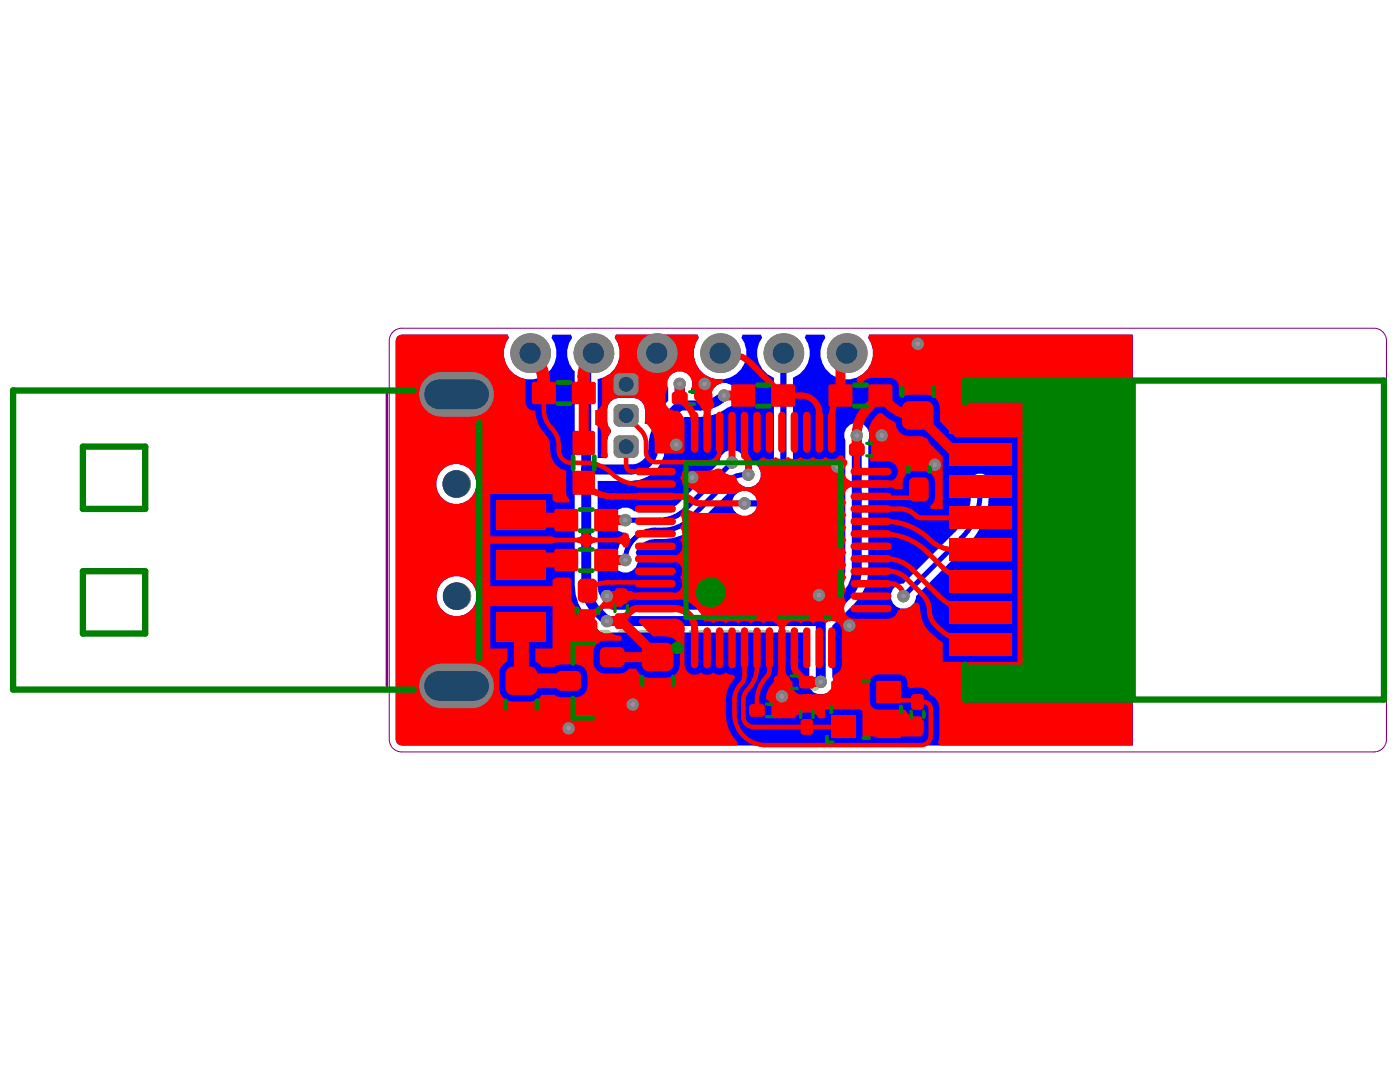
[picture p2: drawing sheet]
<svg xmlns="http://www.w3.org/2000/svg" width="279mm" height="216mm" viewBox="0 0 279 216" stroke-linecap="round" stroke-linejoin="round" font-family="sans-serif">
<g fill="none" stroke="#008000" stroke-width="2.5">
<circle cx="91.1" cy="96.6" r="1.24"/>
<circle cx="91.1" cy="119" r="1.24"/>
</g>
<circle cx="167.2" cy="147.9" r=".5" fill="none" stroke="#008000" stroke-width=".99"/>
<path d="M77.2 77.9v59.7M114.4 128.4h6.9v14.9h-6.9zM120.5 141.6a1.01 1.01 0 0 0-1.4-1.1 1.01 1.01 0 0 0-.3 1.7 1.01 1.01 0 0 0 1.6-.5" fill="none" stroke="#800080" stroke-width=".5"/>
<path d="M78.2 66.4a2.48 2.48 0 0 1 2-.9h194a2.49 2.49 0 0 1 2.5 2.5v79.5a2.48 2.48 0 0 1-2.5 2.5h-194a2.49 2.49 0 0 1-2.5-2.5v-79.5l.1-.6z" fill="none" stroke="#800080" stroke-width=".2"/>
<g fill="#a6968d">
<circle cx="138.2" cy="95.3" r=".5"/>
<circle cx="135" cy="88.8" r=".5"/>
<circle cx="186.6" cy="92.7" r=".5"/>
<circle cx="167.1" cy="93.1" r=".5"/>
<circle cx="163.4" cy="118.8" r=".5"/>
<circle cx="169.5" cy="124.8" r=".5"/>
<circle cx="113.5" cy="145.3" r=".5"/>
<circle cx="126.3" cy="140.6" r=".5"/>
<circle cx="104.1" cy="90.4" r=".5"/>
<circle cx="144.5" cy="78.9" r=".5"/>
<circle cx="148.6" cy="100.5" r=".5"/>
<circle cx="171" cy="86.9" r=".5"/>
<circle cx="149.3" cy="94.7" r=".5"/>
<circle cx="146.1" cy="92.3" r=".5"/>
<circle cx="124.8" cy="111.7" r=".5"/>
<circle cx="124.8" cy="103.8" r=".5"/>
<circle cx="195.6" cy="97" r=".5"/>
<circle cx="180.3" cy="119" r=".5"/>
<circle cx="183.2" cy="68.6" r=".5"/>
<circle cx="176" cy="86.9" r=".5"/>
<circle cx="163.8" cy="136.1" r=".5"/>
<circle cx="156" cy="138.9" r=".5"/>
<circle cx="135.6" cy="76.6" r=".5"/>
<circle cx="140.6" cy="76.6" r=".5"/>
<circle cx="121.1" cy="123.9" r=".5"/>
<circle cx="121.1" cy="119" r=".5"/>
</g>
<path d="M145.8 126.8l-.6-.6h-1.3l-.7 .6v.7M147.2 130.2v-4l1.3 1.3 1.3-1.3v4M151.2 126.2h2.6M152.5 126.2v4M155.1 126.8l.7-.6h1.3l.7 .6v.7l-.7 .7h-1.3l-.7 .6v.7l.7 .7h1.3l.7-.7" fill="none" stroke="#c0c073" stroke-width=".99"/>
<circle cx="143.2" cy="127.5" r=".5" fill="#c0c073"/>
<path d="M126 126.8l-.7-.6h-1.3l-.7 .6v.7M127.3 126.8l.6-.6h1.4l.6 .6v2.7l-.6 .7h-1.4l-.6-.7zM131.3 126.2h2.6v2l-1.3-.7h-.7l-.6 .7v1.3l.6 .7h1.3l.7-.7M135.2 128.2h2.7M135.2 126.2v4M137.9 126.2v4M141.9 126.8l-.7-.6h-1.3l-.7 .6v.7l2.7 2.7h-2.7M143.2 127.5l.7 .7M143.9 128.2h.6M143.9 128.2l-.7 .6v.7l.7 .7h1.3l.6-.7" fill="none" stroke="#c0c073" stroke-width=".99"/>
<circle cx="123.3" cy="127.5" r=".5" fill="#c0c073"/>
<path d="M118 126.2v4h-2l-.7-.7v-.7l.7-.6h2M119.3 126.8l.7-.6h1.3l.7 .6v2.7l-.7 .7h-1.3l-.7-.7M123.3 127.5l.7 .7M124 128.2h.6M124 128.2l-.7 .6v.7l.7 .7h1.3l.7-.7" fill="none" stroke="#c0c073" stroke-width=".99"/>
<circle cx="118" cy="128.2" r=".5" fill="#c0c073"/>
<path d="M107.4 128.8l.6-.6h2v1.3l-.6 .7h-1.4l-.6-.7zM107.4 126.2l1.3 .6 1.3 1.4M111.4 126.2h2.6M112.7 126.2v4M118 126.2h-2l-.7 .6v.7l.7 .7h2M155.5 133.3v4h-2l-.7-.6v-.7l.7-.7h2M156.8 134l.7-.7h1.3l.6 .7v.7l-.6 .6h-1.3l-.7 .7v.7l.7 .6h1.3l.6-.6M160.8 133.3v3.4l.6 .6h1.4l.6-.6v-3.4" fill="none" stroke="#c0c073" stroke-width=".99"/>
<circle cx="155.5" cy="135.3" r=".5" fill="#c0c073"/>
<path d="M120.3 133.3v4h-2l-.6-.6v-.7l.6-.7h2M128.3 136h-2.7v-.7l.7-.6h1.3l.7 .6v1.4l-.7 .6h-1.3M130.3 137.3h1.3M131.6 133.3h-.7v4M132.9 137.3h2l.7-.6v-1.4l-.7-.6h-2v3.3l.7 .6h.6M136.9 137.3v-2l.7-.6h1.9v2.6M141.5 134.7h1.4l.6 .6v1.4l-.6 .6h-1.4l-.6-.6v-1.4zM144.9 134l.6-.7h2v4h-2l-.6-.6zM155.5 133.3h-2l-.7 .7v.7l.7 .6h2" fill="none" stroke="#c0c073" stroke-width=".99"/>
<circle cx="120.3" cy="135.3" r=".5" fill="#c0c073"/>
<path d="M101.7 133.3v4h2l.7-.6v-1.4l-.7-.6h-2M106.4 134.7h.7l1.3 1.3M108.4 134.7v2.6M111.7 134.7h-1.3l-.7 .6v2h2l.7-.6-.7-.7h-2M113.7 135.3l.6-.6h1.4l.6 .6v1.4l-.6 .6h-1.4l-.6-.6zM120.3 133.3h-2l-.6 .7v.7l.6 .6h2M140.9 142.5l-.7-.7h-1.3l-.7 .7v.7M144.9 142.5l-.7-.7h-1.3l-.7 .7v.7l2.7 2.6h-2.7M146.8 143.2l2 1.3-2 1.3M148.8 141.8v4M152.8 142.5l-.7-.7h-1.3l-.6 .7v.7l2.6 2.6h-2.6" fill="none" stroke="#c0c073" stroke-width=".99"/>
<circle cx="138.2" cy="143.2" r=".5" fill="#c0c073"/>
<path d="M127.6 145.8h1.3M128.3 141.8v4M130.3 143.2l1.3 2.6 1.3-2.6M138.2 143.2l.7 .6M138.9 143.8h.6M138.9 143.8l-.7 .7v.6l.7 .7h1.3l.7-.7" fill="none" stroke="#c0c073" stroke-width=".99"/>
<circle cx="128.3" cy="141.8" r=".5" fill="#c0c073"/>
<path d="M112.4 142.5l.6-.7h1.3l.7 .7v2.6l-.7 .7h-1.3l-.6-.7zM117.7 145.1h.6v.7h-.6zM119.7 142.5l.6-.7h1.3l.7 .7v2.6l-.7 .7h-1.3l-.6-.7zM125 145.1h.6v.7h-.6zM128.3 141.8l.6 .7" fill="none" stroke="#c0c073" stroke-width=".99"/>
<path d="M79.3 67.1l.9-.3h21.1l.2 .6a5.3 5.3 0 0 0 4.3 8.3 5.3 5.3 0 0 0 4.3-8.3l.2-.6h3.6l.3 .6a5.1 5.1 0 0 0 .5 6.7v42.7a9.5 9.5 0 0 0 2.8 6.7l1.3 1.3a2.38 2.38 0 0 0 3.3 1.4h39.4v8.9a2.5 2.5 0 0 0 2.3 3.5 2.5 2.5 0 0 0 2.3-3.5v-10.2l4.4-4.4a9.5 9.5 0 0 0 2.8-6.7v-25.9a2.5 2.5 0 0 0-2.3-3.6 2.5 2.5 0 0 0-2.3 3.6v25.9a4.6 4.6 0 0 1-1.4 3.4l-4.4 4.4h-40.9a8.2 8.2 0 0 1-2.6-3.5l-.1-1.2v-20.9h6.6a6.8 6.8 0 0 0 6.8-7.4 4 4 0 0 1 1.3-2.8l2.6-2.6a17 17 0 0 0 6.6-.7l1.9-1.1a2.51 2.51 0 0 0 1.4-4 2.51 2.51 0 0 0-4.2 .4 4 4 0 0 1-2.6 .8h-1.8v-1a2.5 2.5 0 0 0-2.3-3.5 2.5 2.5 0 0 0-2.2 3.5v2.4a19.4 19.4 0 0 0-4.2 4.7l-.6-.2 .1-2.7a2.41 2.41 0 0 0-2.4-2.4h-2.7a2.41 2.41 0 0 0-2.4 2.4v2.2l.2 .9 .5 .8v.6l-.5 .8-.2 .9 .1 2.8-.5 .6h-1.5v-15.8a5.2 5.2 0 0 0 3.4-8.2l.2-.6h16.3l.3 .6a5.3 5.3 0 0 0 4.2 8.3 5.3 5.3 0 0 0 4.3-8.3l.2-.6h3.7l.2 .6a5.2 5.2 0 0 0 2.3 8v21.2a1.95 1.95 0 0 1-1.9 2h-2.3a2.51 2.51 0 0 0-3.5 .1 2.51 2.51 0 0 0 0 3.5 2.51 2.51 0 0 0 3.5 .2h2.3a5.8 5.8 0 0 0 5.7-5.8v-21.2a5.2 5.2 0 0 0 2.4-8l.2-.6h3.7l.2 .6a5.3 5.3 0 0 0 4.3 8.3 5.3 5.3 0 0 0 4.2-8.3l.3-.6h52.5v82h-145.8a1.25 1.25 0 0 1-1.2-1.3v-79.5zM122.7 102.4a2.49 2.49 0 0 0 1.8 3.9l.3 .5-.5 .6-.7 1.4-.3 .9a2.53 2.53 0 0 0-.6 3.5 2.53 2.53 0 0 0 3.6 .6 2.53 2.53 0 0 0 .6-3.5 4.1 4.1 0 0 1 3.9-2.7h1.6a8.9 8.9 0 0 0 6.4-2.7l7.4-7.4 .7-.6 .8-.3a2.52 2.52 0 0 0 4.1-1.3 2.52 2.52 0 0 0-3-3.1l-.3-.5a2.5 2.5 0 0 0-2.7-1.9 2.5 2.5 0 0 0-2.2 2.5l-8.2 8.1a5.2 5.2 0 0 1-3.8 1.6h-5.1a2.45 2.45 0 0 0-3.8 .4zM87 96.6a4 4 0 0 0 8.1 0 4 4 0 0 0-8.1 0zM193.5 95.6a2.42 2.42 0 0 0 .3 3.2 10.5 10.5 0 0 1-3.2 7.3l-10.3 10.4a2.51 2.51 0 0 0-2.5 2.5 2.51 2.51 0 0 0 2.5 2.5 2.51 2.51 0 0 0 2.5-2.5l10.4-10.4a14.2 14.2 0 0 0 4.2-9.8 2.51 2.51 0 0 0-.2-3.8 2.51 2.51 0 0 0-3.7 .6zM87.1 119a4 4 0 0 0 8 0 4 4 0 0 0-8 0z" fill="#00f"/>
<path d="M156.3 70.5v26.1a3.9 3.9 0 0 1-3.8 3.9h-3.9" fill="none" stroke="#00f" stroke-width="1.2"/>
<path d="M118.4 70.5a4.9 4.9 0 0 0-1.4 3.5v42.8a7.2 7.2 0 0 0 2.1 5.1l2 2h42.7M135.6 76.6v4.3M144.5 78.9a6.8 6.8 0 0 1-4.8 2h-4.1M135.6 80.9l-3.2 3.3a6.7 6.7 0 0 0-2 5 4.5 4.5 0 0 1-4.5 4.5h-8.9M171 86.9v26.9a7.2 7.2 0 0 1-2.1 5l-5.1 5.1M163.8 123.9v12.2" fill="none" stroke="#00f" stroke-width="2"/>
<path d="M146.1 92.3l-9.4 9.4a7.2 7.2 0 0 1-5.1 2.1h-6.8M148.6 94.7l-1.7 .3-1.5 .8-7.9 7.9a7.9 7.9 0 0 1-6.7 2.1 6 6 0 0 0-6 5.9M195.6 97a13.1 13.1 0 0 1-3.7 10.4l-11.6 11.6" fill="none" stroke="#00f" stroke-width=".99"/>
<circle cx="138.2" cy="95.3" r="1.24" fill="#808080"/>
<circle cx="138.2" cy="95.3" r=".5" fill="#a6968d"/>
<circle cx="135" cy="88.8" r="1.24" fill="#808080"/>
<circle cx="135" cy="88.8" r=".5" fill="#a6968d"/>
<circle cx="186.6" cy="92.7" r="1.24" fill="#808080"/>
<circle cx="186.6" cy="92.7" r=".5" fill="#a6968d"/>
<circle cx="167.1" cy="93.1" r="1.24" fill="#808080"/>
<circle cx="167.1" cy="93.1" r=".5" fill="#a6968d"/>
<circle cx="163.4" cy="118.8" r="1.24" fill="#808080"/>
<circle cx="163.4" cy="118.8" r=".5" fill="#a6968d"/>
<circle cx="169.5" cy="124.8" r="1.24" fill="#808080"/>
<circle cx="169.5" cy="124.8" r=".5" fill="#a6968d"/>
<circle cx="113.5" cy="145.3" r="1.24" fill="#808080"/>
<circle cx="113.5" cy="145.3" r=".5" fill="#a6968d"/>
<circle cx="126.3" cy="140.6" r="1.24" fill="#808080"/>
<circle cx="126.3" cy="140.6" r=".5" fill="#a6968d"/>
<circle cx="104.1" cy="90.4" r="1.24" fill="#808080"/>
<circle cx="104.1" cy="90.4" r=".5" fill="#a6968d"/>
<circle cx="144.5" cy="78.9" r="1.24" fill="#808080"/>
<circle cx="144.5" cy="78.9" r=".5" fill="#a6968d"/>
<circle cx="148.6" cy="100.5" r="1.24" fill="#808080"/>
<circle cx="148.6" cy="100.5" r=".5" fill="#a6968d"/>
<circle cx="171" cy="86.9" r="1.24" fill="#808080"/>
<circle cx="171" cy="86.9" r=".5" fill="#a6968d"/>
<circle cx="149.3" cy="94.7" r="1.24" fill="#808080"/>
<circle cx="149.3" cy="94.7" r=".5" fill="#a6968d"/>
<circle cx="146.1" cy="92.3" r="1.24" fill="#808080"/>
<circle cx="146.1" cy="92.3" r=".5" fill="#a6968d"/>
<circle cx="124.8" cy="111.7" r="1.24" fill="#808080"/>
<circle cx="124.8" cy="111.7" r=".5" fill="#a6968d"/>
<circle cx="124.8" cy="103.8" r="1.24" fill="#808080"/>
<circle cx="124.8" cy="103.8" r=".5" fill="#a6968d"/>
<circle cx="195.6" cy="97" r="1.24" fill="#808080"/>
<circle cx="195.6" cy="97" r=".5" fill="#a6968d"/>
<circle cx="180.3" cy="119" r="1.24" fill="#808080"/>
<circle cx="180.3" cy="119" r=".5" fill="#a6968d"/>
<circle cx="183.2" cy="68.6" r="1.24" fill="#808080"/>
<circle cx="183.2" cy="68.6" r=".5" fill="#a6968d"/>
<circle cx="176" cy="86.9" r="1.24" fill="#808080"/>
<circle cx="176" cy="86.9" r=".5" fill="#a6968d"/>
<circle cx="163.8" cy="136.1" r="1.24" fill="#808080"/>
<circle cx="163.8" cy="136.1" r=".5" fill="#a6968d"/>
<circle cx="156" cy="138.9" r="1.24" fill="#808080"/>
<circle cx="156" cy="138.9" r=".5" fill="#a6968d"/>
<circle cx="135.6" cy="76.6" r="1.24" fill="#808080"/>
<circle cx="135.6" cy="76.6" r=".5" fill="#a6968d"/>
<circle cx="140.6" cy="76.6" r="1.24" fill="#808080"/>
<circle cx="140.6" cy="76.6" r=".5" fill="#a6968d"/>
<circle cx="121.1" cy="123.9" r="1.24" fill="#808080"/>
<circle cx="121.1" cy="123.9" r=".5" fill="#a6968d"/>
<circle cx="121.1" cy="119" r="1.24" fill="#808080"/>
<circle cx="121.1" cy="119" r=".5" fill="#a6968d"/>
<circle cx="91.1" cy="96.6" r="2.73" fill="#808080"/>
<circle cx="91.1" cy="96.6" r="2.74" fill="#1f4769"/>
<path d="M88.1 78.7h6M88.1 136.9h6" fill="none" stroke="#808080" stroke-width="8.9"/>
<path d="M87.6 78.7h7M87.6 136.9h7" fill="none" stroke="#1f4769" stroke-width="6"/>
<circle cx="91.1" cy="119" r="2.73" fill="#808080"/>
<circle cx="91.1" cy="119" r="2.74" fill="#1f4769"/>
<circle cx="105.8" cy="70.5" r="4" fill="#808080"/>
<circle cx="105.8" cy="70.5" r="2.11" fill="#1f4769"/>
<circle cx="118.4" cy="70.5" r="4" fill="#808080"/>
<circle cx="118.4" cy="70.5" r="2.11" fill="#1f4769"/>
<path d="M122.5 88l1.1-1.1h2.7l1.1 1.1v2.2l-1.1 1.2h-2.7l-1.1-1.2z" fill-rule="evenodd" fill="#808080"/>
<g fill="#808080">
<path d="M122.7 87.3l.5-.4h.4v1.1h-1.1z"/>
<path d="M122.5 90.2h1.1v1.2a1.12 1.12 0 0 1-1.1-1.2z"/>
<path d="M126.3 90.2h1.1a1.12 1.12 0 0 1-1.1 1.2z"/>
<path d="M126.3 86.9a1.12 1.12 0 0 1 1.1 1.1h-1.1z"/>
</g>
<circle cx="125" cy="89.1" r="1.49" fill="#1f4769"/>
<path d="M122.5 75.6l1.1-1.2h2.7l1.1 1.2v2.2l-1.1 1.1h-2.7l-1.1-1.1z" fill-rule="evenodd" fill="#808080"/>
<g fill="#808080">
<path d="M122.7 74.9l.5-.4 .4-.1v1.2h-1.1z"/>
<path d="M122.5 77.8h1.1v1.1a1.12 1.12 0 0 1-1.1-1.1z"/>
<path d="M126.3 77.8h1.1a1.12 1.12 0 0 1-1.1 1.1z"/>
<path d="M126.3 74.4a1.12 1.12 0 0 1 1.1 1.2h-1.1z"/>
</g>
<circle cx="125" cy="76.7" r="1.49" fill="#1f4769"/>
<path d="M122.5 81.8l1.1-1.1h2.7l1.1 1.1v2.2l-1.1 1.1h-2.7l-1.1-1.1z" fill-rule="evenodd" fill="#808080"/>
<g fill="#808080">
<path d="M122.7 81.1l.5-.4h.4v1.1h-1.1z"/>
<path d="M122.5 84h1.1v1.1a1.12 1.12 0 0 1-1.1-1.1z"/>
<path d="M126.3 84h1.1a1.12 1.12 0 0 1-1.1 1.1z"/>
<path d="M126.3 80.7a1.12 1.12 0 0 1 1.1 1.1h-1.1z"/>
</g>
<circle cx="125" cy="82.9" r="1.49" fill="#1f4769"/>
<circle cx="131.1" cy="70.5" r="4" fill="#808080"/>
<circle cx="131.1" cy="70.5" r="2.11" fill="#1f4769"/>
<circle cx="143.7" cy="70.5" r="4" fill="#808080"/>
<circle cx="143.7" cy="70.5" r="2.11" fill="#1f4769"/>
<circle cx="156.3" cy="70.5" r="4" fill="#808080"/>
<circle cx="156.3" cy="70.5" r="2.11" fill="#1f4769"/>
<circle cx="169" cy="70.5" r="4" fill="#808080"/>
<circle cx="169" cy="70.5" r="2.11" fill="#1f4769"/>
<g fill="#f00">
<path d="M122.9 66.8h16.3l.3 .6a5.2 5.2 0 0 0-.4 5.6 5.2 5.2 0 0 0 5 2.7l.3 .6v.1a2.46 2.46 0 0 0-2.2 1.5 2.46 2.46 0 0 0 .4 2.6l-.1 .8-.8 .8-.1 .8v6.7l-.5 .5-.4-.5v-6.7l-.2-.8-1.9-2.6a3.3 3.3 0 0 0-.6-2 2.5 2.5 0 0 0-2.4-3.4 2.5 2.5 0 0 0-2.3 3.4 3.5 3.5 0 0 0 0 3.9l.7 .4 1.4 .2a3.2 3.2 0 0 1 1.2 2.1l.1 5.8-.6 .6h-5.2l-.2-.2v-1.9a5.5 5.5 0 0 0-2-4.3v-2.3a2.41 2.41 0 0 0-2.4-2.4h-2.7a2.41 2.41 0 0 0-2.4 2.4v2.2l.2 .9 .5 .8v.6l-.5 .8-.2 .9v2.2l.1 .9-.5 .4-.9-.3v-.2l.1-.7v-3.9a1.65 1.65 0 0 0-1.2-1.6v-2.9a1.65 1.65 0 0 0 1.4-1.7v-3.6l-.2-.6 .3-.6a5.2 5.2 0 0 0 2.4-8z"/>
<path d="M79.3 67.1l.9-.3h21.1l.2 .6-.6 1.1a5.2 5.2 0 0 0 3.6 7l.5 .5-.1 .6v3.6l.1 .7a1.77 1.77 0 0 0 1.8 1 6.7 6.7 0 0 0 2 4.7 3.7 3.7 0 0 1 1 3.3 4.2 4.2 0 0 0 3.1 4l.1 .2v4.2l.1 .6 .6 .7-.2 .7h-2.6l-.6-.5v-1.2h-12.5v8.4h12.4l.9 .3h3.9l.6-.1 .6-.4 .4-.6 .1-.6h.6a1.73 1.73 0 0 0 1.7 1.7h3.9l.7-.1 .5-.4 .4-.5h.3l.6 .2 .2 .8 .3 .5-.3 .4-.2 .8-.6 .3h-.3l-.4-.6-.5-.3-.7-.2h-3.9a1.72 1.72 0 0 0-1.7 1.8h-.6l-.1-.7-.4-.6-.6-.3-.6-.2h-3.9l-.9 .3h-12.4v8.5h12.5v-1.3l.6-.5 2.8 .1 .4 .6-.1 3.4a2.26 2.26 0 0 0 2.3 2.3h1.9l.9-.2 .7-.5 .5-.7 .2-.9v-1.3l5.6-.1 .6 .4 .7 .2h6.8a2 2 0 0 0 1.8-1.1 2 2 0 0 0-.3-2.2 2 2 0 0 0 .3-2.1 2 2 0 0 0-1.8-1.1h-6.4l-.1-.2 .2-.8h6.3l.7-.1a1.99 1.99 0 0 0 .8-3.1 1.89 1.89 0 0 0 0-2.5 1.89 1.89 0 0 0 0-2.5l.3-.5 .2-.8 .6-.3 .7 .6 1.1 .4 1.1 .2h7.3a2.51 2.51 0 0 0 3.4-.2 2.51 2.51 0 0 0 0-3.5 2.51 2.51 0 0 0-3.4-.1h-7.3l-.5-.3a3.9 3.9 0 0 0-2.5-1.1 1.52 1.52 0 0 1-.7-1.4l-.3-.5 .3-.4 .3-1h5.1l1-.1 .8-.3 .7 .1a2.46 2.46 0 0 0 2.7 1.2l.6 1.3a2.53 2.53 0 0 0 3.6 .7 2.53 2.53 0 0 0 .6-3.6v-.8a1.12 1.12 0 0 1 .9-1.2 1.89 1.89 0 0 0 2.5 0 1.89 1.89 0 0 0 2.5 0 1.89 1.89 0 0 0 2.5 0 1.89 1.89 0 0 0 2.5 0 1.89 1.89 0 0 0 2.5 0 1.92 1.92 0 0 0 2.8-.4l.7 .2 .4 .7 .4 .3-.1 .7a2.03 2.03 0 0 0-.4 2.2 2.03 2.03 0 0 0 1.9 1.2h6.7l.8-.1a2.03 2.03 0 0 0 1.2-2.3 2.03 2.03 0 0 0-2-1.6h-3.4l-.3-.7a3.5 3.5 0 0 0-.2-3.6l.2-.4v-1a3.1 3.1 0 0 1 1.2-3.3l.7-.7h.6l1.4 1.2 1.3 .7a2.72 2.72 0 0 0 2.7 2.7h2.7l4 4.1v10.5h-2.3l-.2-.7 .4-.2 .5-.7 .1-.9v-2.9a2.26 2.26 0 0 0-2.2-2.2h-2l-.9 .2-.7 .4-.5 .8-.2 .8v1.4h-1.5l-.6-.4-.8-.2h-6.7a2 2 0 0 0-1.8 1.2 2 2 0 0 0 .2 2.1 1.89 1.89 0 0 0 0 2.5 1.89 1.89 0 0 0 0 2.5 1.89 1.89 0 0 0 0 2.5 1.89 1.89 0 0 0 0 2.5 1.89 1.89 0 0 0 0 2.4 1.89 1.89 0 0 0 0 2.5 1.89 1.89 0 0 0 0 2.5 1.89 1.89 0 0 0 0 2.5 2 2 0 0 0-.2 2.1 2 2 0 0 0 1.8 1.2h6.7l.8-.2 .6-.4 .5-1.1 .7-.4a2.55 2.55 0 0 0 2.7-1.1h.6l.4 .5 .2 1a6.5 6.5 0 0 0 2.2 4.6l2.2 1.8v3.9h15v-44.9h-12.4l-3.1-3.1v-2.6a2.72 2.72 0 0 0-2.7-2.7h-3.5l-1 .2-.4 .2-.6-.3-.2-2.4-.3-.6-.6-.4-.6-.1h-4a1.73 1.73 0 0 0-1.7 1.7h-.6l-.1-.6-.3-.5v-.3l.1-.4 1.1-.7a5.2 5.2 0 0 0 1-7.2l.3-.6h52.5v82h-38.4l-.4-.7 .3-1.3v-5.4a3 3 0 0 0-2-2.9 1.83 1.83 0 0 0-1.8-1.3l-2 .2-.6-.4a1.88 1.88 0 0 0-1.6-2.4h-4.3l-.6 .1-.5 .3-.4 .6-.1 .6v3.8a1.61 1.61 0 0 0 1.6 1.6h4.3l.6-.1 .6 .2 .4 .7 .6 .4 2 .1 .3 .3v3.7l-11.9 .1v-5.4h-7.4v1.7h-1.3l-.4-.6a3.5 3.5 0 0 0-4 0l-.3 .6h-4.3l-.5-.6v-1.6l-.1-.7-.4-.6-.6-.4a4.7 4.7 0 0 1 1.5-3.2 3.5 3.5 0 0 0 1-2.6l.3-1v-6.7l-.2-.8a1.99 1.99 0 0 0-3.1-.7 1.89 1.89 0 0 0-2.5 0 1.89 1.89 0 0 0-2.5 0 1.89 1.89 0 0 0-2.4 0 1.89 1.89 0 0 0-2.5 0l-.5-.4-1.5-.1a6.1 6.1 0 0 0-6.4-4.5l-7 .1a4 4 0 0 0-3 1.6l-1.4 .1-.6 .4-.4-.2a2.52 2.52 0 0 0-3 2.7 2.52 2.52 0 0 0 3.4 2.2l.6 .3 1.1 .2 .5 .5-.3 .6-3.2-.1-.9 .2-.7 .5-.5 .8a5.1 5.1 0 0 0 .5 4.4l.7 .5 .9 .2h3l.9-.2 .7-.5 .2-.3h1.5l.6 1.1 .9 .5 1 .3h3.5a2.72 2.72 0 0 0 2.7-2.8v-2.8l-.2-1-.6-.9-.9-.6-1-.2h-2.7l-2.9-2.9 .3-.6 6.7-.1a2.02 2.02 0 0 1 2.2 2.5v6.7l.2 .8a1.99 1.99 0 0 0 3.1 .8 1.89 1.89 0 0 0 2.5 0 1.89 1.89 0 0 0 2.5 0l.4 .3 .9 .1 .4 .3v.4a5.9 5.9 0 0 0-1.7 4.3v2.9a7.8 7.8 0 0 0 2.4 5.7l-.2 .6h-66.9a1.25 1.25 0 0 1-1.2-1.3v-79.5zM87 96.6a4 4 0 0 0 8.1 0 4 4 0 0 0-8.1 0zM87.1 119a4 4 0 0 0 8 0 4 4 0 0 0-8 0zM157.1 124.5l-.4 .6-.2 .8v6.7a4.3 4.3 0 0 0 1.7 3.5 2.08 2.08 0 0 0 1.9 2.6h1.9l.9-.3a2.46 2.46 0 0 0 2.7-.5 2.46 2.46 0 0 0 .6-2.6l.4-.8a1.94 1.94 0 0 0 1.4-1.9v-6.7a2 2 0 0 0-1.1-1.8 2 2 0 0 0-2.1 .3 1.89 1.89 0 0 0-2.5 0 1.89 1.89 0 0 0-2.5 0 1.97 1.97 0 0 0-2.7 .1zM97.8 120.9v8.5h3.5v2.5l-.9 .6-.6 .9-.2 1v2.9a2.72 2.72 0 0 0 2.7 2.7h3.5l1-.2 .9-.6 .4-.6h2.5l.5 .4 .9 .1h3a2.28 2.28 0 0 0 2.3-2.3v-1.9a2.28 2.28 0 0 0-2.3-2.3h-3l-.9 .1-.5 .4h-2.5l-.4-.6-.9-.6v-2.5h3.5v-8.5z"/>
<circle cx="149.4" cy="92.4" r=".7"/>
</g>
<path d="M135.6 79.4a8.2 8.2 0 0 1 2.7 3.4 8.2 8.2 0 0 1 .3 3.5M140.6 79.4l.4 .6 .1 .6v5.7M146.1 86.3v6M148.6 86.3v4.6l.6 .7 .2 .8-.1 2.3M173.8 96.6h5.1M130.8 111.5h4.5a1.56 1.56 0 0 1 1.6 1.6v4.3a1.6 1.6 0 0 1-1.7 1.6h-11.2M124 123.9l1.9-2 .8-.4 7.9-.1a4 4 0 0 1 4 4v3.9M156 129.3v6.8M158.5 133l.3 .9 2.2 2.2M158.5 129.3v3.7" fill="none" stroke="#f00" stroke-width="1.4"/>
<path d="M143.7 70.5a7.7 7.7 0 0 1 6.2 2.1l6.4 6.3h3.6a3.6 3.6 0 0 1 3.6 3.6v3.8M167.7 78.9l-.8 1.1-.6 1.2a12 12 0 0 0-.3 5.1M116.5 96.3a7.5 7.5 0 0 0 5.7 2.8h14.2a3.5 3.5 0 0 1 2.2 1.1l1.1 .3h8.9M171 89.7v4.4h2.8" fill="none" stroke="#f00" stroke-width="1.2"/>
<g fill="none" stroke="#f00" stroke-width="2">
<path d="M116.5 78.4v10M135.6 76.6v2.8M140.6 76.6v2.8M144.5 78.9h3.8M169 70.5l-.7 .9-.5 1.5-.1 6M183.2 68.6v4.8a5.5 5.5 0 0 1 5.4 5.5 5.1 5.1 0 0 0 1.1 4.5 3.5 3.5 0 0 0 2.4 1h3.5M171 89.7a13.9 13.9 0 0 1 .3-5.2l.5-1.3 .8-1.2 3.1-3.1a11.6 11.6 0 0 0 4.2 3.5l1.4 .4 1.9 .1 7.8 7.8h4.6M176 86.9v2.8M121 111.7h3.8M121 103.8h3.8M121.1 119h2.9M121.1 123.9h2.9"/>
<path d="M124 123.9h.1M124 123.9l7.2 7.2h-9M156 136.1v5.7a6.1 6.1 0 0 0 5-1.7 11.1 11.1 0 0 0 5.2-.5l1.2-.7 1-.8M161 136.1h2.8"/>
</g>
<path d="M168.4 138.1l8.9 6.9h5.8" fill="none" stroke="#f00" stroke-width="1.5"/>
<path d="M121.1 119l-.1 .8-.7 1.1a8.5 8.5 0 0 0-2.7 3.2l-.3 1.7M173.8 116.5h4a2.49 2.49 0 0 1 2.5 2.5M173.8 114h3.7a4.6 4.6 0 0 1 3.3 1.3l3.8 3.9 .5 .9 .3 1.1a5 5 0 0 0 2.3 4.5 12.1 12.1 0 0 0 7.9 2.9h-1.9M173.8 101.5l6.4 .1 1.1 .3 1.6 1.1 1.1 .3h11.6M173.8 104a15.6 15.6 0 0 1 8.6 1.4 24 24 0 0 1 4.4 3.3 6.6 6.6 0 0 0 3.5 1h5.3M173.8 111.5a14 14 0 0 1 5.3 .3l1.2 .5 1.2 .8 5.8 5.7a11.8 11.8 0 0 0 8.3 3.5M173.8 106.5a14.1 14.1 0 0 1 9.8 2.4l1.5 1.3 3 3a9.6 9.6 0 0 0 7.5 2.8" fill="none" stroke="#f00" stroke-width=".99"/>
<path d="M105.8 70.5a7.5 7.5 0 0 1 2.7 5.7v2.2M118.4 70.5a6.6 6.6 0 0 0-1.9 4.7v3.2" fill="none" stroke="#f00" stroke-width="2.5"/>
<path d="M108.5 78.4l.2 4.5 .6 1.6 .7 .9M110 85.4h.1M110 85.4a5.4 5.4 0 0 1 1.5 4.5 2.49 2.49 0 0 0 2.5 2.4 13.7 13.7 0 0 1 5.1 .4l1.9 .9 1.1 .9M122.1 94.5h.1M122.1 94.5a7.2 7.2 0 0 0 5.1 2.1h3.6M125 82.9l2.9 2.9 .8 1.2a6.7 6.7 0 0 1 .2 3.3 1.92 1.92 0 0 0 2 1.9h10.5a2.24 2.24 0 0 0 2.2-2.2v-3.7M125 89.1v3.7a1.24 1.24 0 0 0 1.2 1.3h4.6M183.4 97.7l-1.7 1.6h-7.9M130.8 116.2l-10.2 .1-1.8 .5-1.5 1.1M148.6 129.3v5.5l-.3 1.1a5.5 5.5 0 0 0-1.7 3.7 9.8 9.8 0 0 0 .7 5.7 6.2 6.2 0 0 0 5.5 3.4h31.1a1.9 1.9 0 0 0 1.9-1.9v-5.4a1.33 1.33 0 0 0-1.4-1.3h-1.3l-.3-.4h-3.8l-1.7-1.6M151.1 129.3v3.8a6.6 6.6 0 0 1-2.2 4.8l-.5 1.3v3.8a2.02 2.02 0 0 0 2 2h18M153.6 129.3v4.4l-.3 1.1a7 7 0 0 0-2.2 5v2" fill="none" stroke="#f00" stroke-width=".89"/>
<path d="M104.1 102.8a3.4 3.4 0 0 0 2.4 1h6.5M113 111.7h-6.5a3.4 3.4 0 0 0-2.4 1M104.1 125.2v10.7h9.4" fill="none" stroke="#f00" stroke-width="3"/>
<circle cx="138.2" cy="95.3" r="1.24" fill="#808080"/>
<circle cx="138.2" cy="95.3" r=".5" fill="#a6968d"/>
<circle cx="135" cy="88.8" r="1.24" fill="#808080"/>
<circle cx="135" cy="88.8" r=".5" fill="#a6968d"/>
<circle cx="186.6" cy="92.7" r="1.24" fill="#808080"/>
<circle cx="186.6" cy="92.7" r=".5" fill="#a6968d"/>
<circle cx="167.1" cy="93.1" r="1.24" fill="#808080"/>
<circle cx="167.1" cy="93.1" r=".5" fill="#a6968d"/>
<circle cx="163.4" cy="118.8" r="1.24" fill="#808080"/>
<circle cx="163.4" cy="118.8" r=".5" fill="#a6968d"/>
<circle cx="169.5" cy="124.8" r="1.24" fill="#808080"/>
<circle cx="169.5" cy="124.8" r=".5" fill="#a6968d"/>
<circle cx="113.5" cy="145.3" r="1.24" fill="#808080"/>
<circle cx="113.5" cy="145.3" r=".5" fill="#a6968d"/>
<circle cx="126.3" cy="140.6" r="1.24" fill="#808080"/>
<circle cx="126.3" cy="140.6" r=".5" fill="#a6968d"/>
<circle cx="104.1" cy="90.4" r="1.24" fill="#808080"/>
<circle cx="104.1" cy="90.4" r=".5" fill="#a6968d"/>
<circle cx="144.5" cy="78.9" r="1.24" fill="#808080"/>
<circle cx="144.5" cy="78.9" r=".5" fill="#a6968d"/>
<circle cx="148.6" cy="100.5" r="1.24" fill="#808080"/>
<circle cx="148.6" cy="100.5" r=".5" fill="#a6968d"/>
<circle cx="171" cy="86.9" r="1.24" fill="#808080"/>
<circle cx="171" cy="86.9" r=".5" fill="#a6968d"/>
<circle cx="149.3" cy="94.7" r="1.24" fill="#808080"/>
<circle cx="149.3" cy="94.7" r=".5" fill="#a6968d"/>
<circle cx="146.1" cy="92.3" r="1.24" fill="#808080"/>
<circle cx="146.1" cy="92.3" r=".5" fill="#a6968d"/>
<circle cx="124.8" cy="111.7" r="1.24" fill="#808080"/>
<circle cx="124.8" cy="111.7" r=".5" fill="#a6968d"/>
<circle cx="124.8" cy="103.8" r="1.24" fill="#808080"/>
<circle cx="124.8" cy="103.8" r=".5" fill="#a6968d"/>
<circle cx="195.6" cy="97" r="1.24" fill="#808080"/>
<circle cx="195.6" cy="97" r=".5" fill="#a6968d"/>
<circle cx="180.3" cy="119" r="1.24" fill="#808080"/>
<circle cx="180.3" cy="119" r=".5" fill="#a6968d"/>
<circle cx="183.2" cy="68.6" r="1.24" fill="#808080"/>
<circle cx="183.2" cy="68.6" r=".5" fill="#a6968d"/>
<circle cx="176" cy="86.9" r="1.24" fill="#808080"/>
<circle cx="176" cy="86.9" r=".5" fill="#a6968d"/>
<circle cx="163.8" cy="136.1" r="1.24" fill="#808080"/>
<circle cx="163.8" cy="136.1" r=".5" fill="#a6968d"/>
<circle cx="156" cy="138.9" r="1.24" fill="#808080"/>
<circle cx="156" cy="138.9" r=".5" fill="#a6968d"/>
<circle cx="135.6" cy="76.6" r="1.24" fill="#808080"/>
<circle cx="135.6" cy="76.6" r=".5" fill="#a6968d"/>
<circle cx="140.6" cy="76.6" r="1.24" fill="#808080"/>
<circle cx="140.6" cy="76.6" r=".5" fill="#a6968d"/>
<circle cx="121.1" cy="123.9" r="1.24" fill="#808080"/>
<circle cx="121.1" cy="123.9" r=".5" fill="#a6968d"/>
<circle cx="121.1" cy="119" r="1.24" fill="#808080"/>
<circle cx="121.1" cy="119" r=".5" fill="#a6968d"/>
<circle cx="91.1" cy="96.6" r="2.73" fill="#808080"/>
<circle cx="91.1" cy="96.6" r="2.74" fill="#1f4769"/>
<path d="M88.1 78.7h6M88.1 136.9h6" fill="none" stroke="#808080" stroke-width="8.9"/>
<path d="M87.6 78.7h7M87.6 136.9h7" fill="none" stroke="#1f4769" stroke-width="6"/>
<circle cx="91.1" cy="119" r="2.73" fill="#808080"/>
<circle cx="91.1" cy="119" r="2.74" fill="#1f4769"/>
<circle cx="105.8" cy="70.5" r="4" fill="#808080"/>
<circle cx="105.8" cy="70.5" r="2.11" fill="#1f4769"/>
<circle cx="118.4" cy="70.5" r="4" fill="#808080"/>
<circle cx="118.4" cy="70.5" r="2.11" fill="#1f4769"/>
<path d="M122.5 88l1.1-1.1h2.7l1.1 1.1v2.2l-1.1 1.2h-2.7l-1.1-1.2z" fill-rule="evenodd" fill="#808080"/>
<g fill="#808080">
<path d="M122.7 87.3l.5-.4h.4v1.1h-1.1z"/>
<path d="M122.5 90.2h1.1v1.2a1.12 1.12 0 0 1-1.1-1.2z"/>
<path d="M126.3 90.2h1.1a1.12 1.12 0 0 1-1.1 1.2z"/>
<path d="M126.3 86.9a1.12 1.12 0 0 1 1.1 1.1h-1.1z"/>
</g>
<circle cx="125" cy="89.1" r="1.49" fill="#1f4769"/>
<path d="M122.5 75.6l1.1-1.2h2.7l1.1 1.2v2.2l-1.1 1.1h-2.7l-1.1-1.1z" fill-rule="evenodd" fill="#808080"/>
<g fill="#808080">
<path d="M122.7 74.9l.5-.4 .4-.1v1.2h-1.1z"/>
<path d="M122.5 77.8h1.1v1.1a1.12 1.12 0 0 1-1.1-1.1z"/>
<path d="M126.3 77.8h1.1a1.12 1.12 0 0 1-1.1 1.1z"/>
<path d="M126.3 74.4a1.12 1.12 0 0 1 1.1 1.2h-1.1z"/>
</g>
<circle cx="125" cy="76.7" r="1.49" fill="#1f4769"/>
<path d="M122.5 81.8l1.1-1.1h2.7l1.1 1.1v2.2l-1.1 1.1h-2.7l-1.1-1.1z" fill-rule="evenodd" fill="#808080"/>
<g fill="#808080">
<path d="M122.7 81.1l.5-.4h.4v1.1h-1.1z"/>
<path d="M122.5 84h1.1v1.1a1.12 1.12 0 0 1-1.1-1.1z"/>
<path d="M126.3 84h1.1a1.12 1.12 0 0 1-1.1 1.1z"/>
<path d="M126.3 80.7a1.12 1.12 0 0 1 1.1 1.1h-1.1z"/>
</g>
<circle cx="125" cy="82.9" r="1.49" fill="#1f4769"/>
<circle cx="131.1" cy="70.5" r="4" fill="#808080"/>
<circle cx="131.1" cy="70.5" r="2.11" fill="#1f4769"/>
<circle cx="143.7" cy="70.5" r="4" fill="#808080"/>
<circle cx="143.7" cy="70.5" r="2.11" fill="#1f4769"/>
<circle cx="156.3" cy="70.5" r="4" fill="#808080"/>
<circle cx="156.3" cy="70.5" r="2.11" fill="#1f4769"/>
<circle cx="169" cy="70.5" r="4" fill="#808080"/>
<circle cx="169" cy="70.5" r="2.11" fill="#1f4769"/>
<g fill="#f00">
<path d="M99.1 99.8h9.9v6h-9.9z" fill-rule="evenodd"/>
<path d="M99.1 109.8h9.9v5.9h-9.9z" fill-rule="evenodd"/>
<path d="M99.1 122.2h9.9v6h-9.9z" fill-rule="evenodd"/>
<path d="M99.1 87.4h9.9v5.9h-9.9z" fill-rule="evenodd"/>
<path d="M128.1 129.7l1.4-1.4h3.5l1.4 1.4v2.8l-1.4 1.5h-3.5l-1.4-1.5z" fill-rule="evenodd"/>
<path d="M128.1 139.2l1.4-1.5h3.5l1.4 1.5v2.8l-1.4 1.4h-3.5l-1.4-1.4z" fill-rule="evenodd"/>
<path d="M100.9 134.4l1.4-1.4h3.5l1.4 1.4v2.9l-1.4 1.4h-3.5l-1.4-1.4z" fill-rule="evenodd"/>
<path d="M100.9 143.9l1.4-1.4h3.5l1.4 1.4v2.8l-1.4 1.5h-3.5l-1.4-1.5z" fill-rule="evenodd"/>
</g>
<g fill="#f00">
<path d="M128.1 132.5h1.4v1.5a1.42 1.42 0 0 1-1.4-1.5z"/>
<path d="M133 132.5h1.4a1.42 1.42 0 0 1-1.4 1.5z"/>
<path d="M133 128.3a1.42 1.42 0 0 1 1.4 1.4h-1.4z"/>
<path d="M128.4 128.9l.7-.6h.4v1.4h-1.4z"/>
<path d="M128.1 142h1.4v1.4a1.42 1.42 0 0 1-1.4-1.4z"/>
<path d="M133 142h1.4a1.42 1.42 0 0 1-1.4 1.4z"/>
<path d="M133 137.7a1.42 1.42 0 0 1 1.4 1.5h-1.4z"/>
<path d="M128.4 138.3l.7-.5 .4-.1v1.5h-1.4z"/>
<path d="M100.9 137.3h1.4v1.4a1.42 1.42 0 0 1-1.4-1.4z"/>
<path d="M105.8 137.3h1.4a1.42 1.42 0 0 1-1.4 1.4z"/>
<path d="M105.8 133a1.42 1.42 0 0 1 1.4 1.4h-1.4z"/>
<path d="M101.2 133.6l.7-.5 .4-.1v1.4h-1.4z"/>
<path d="M100.9 146.7h1.4v1.5a1.42 1.42 0 0 1-1.4-1.5z"/>
<path d="M105.8 146.7h1.4a1.42 1.42 0 0 1-1.4 1.5z"/>
<path d="M105.8 142.5a1.42 1.42 0 0 1 1.4 1.4h-1.4z"/>
<path d="M101.2 143.1l.7-.5 .4-.1v1.4h-1.4z"/>
</g>
<g fill="none" stroke="#f00" stroke-width="1.5">
<path d="M127.4 99.1h6.8M127.4 96.6h6.8M127.4 94.1h6.8M138.6 82.9v6.7M141.1 82.9v6.7M143.6 82.9v6.7M146.1 82.9v6.7M148.6 82.9v6.7M151.1 82.9v6.7M153.6 82.9v6.7M156 82.9v6.7M158.5 82.9v6.7"/>
<path d="M161 82.9v6.7M163.5 82.9v6.7M166 82.9v6.7M170.5 99.1h6.7M170.5 96.6h6.7M170.5 94.1h6.7M127.4 106.5h6.8M127.4 104h6.8M127.4 101.5h6.8M127.4 116.5h6.8M127.4 109h6.8M127.4 119h6.8"/>
<path d="M127.4 114h6.8M127.4 111.5h6.8M170.5 106.5h6.7M170.5 104h6.7M170.5 101.5h6.7M170.5 116.5h6.7M170.5 109h6.7M170.5 119h6.7M170.5 114h6.7M170.5 111.5h6.7M127.4 121.4h6.8M138.6 125.9v6.7"/>
<path d="M141.1 125.9v6.7M143.6 125.9v6.7M146.1 125.9v6.7M148.6 125.9v6.7M151.1 125.9v6.7M153.6 125.9v6.7M156 125.9v6.7M158.5 125.9v6.7M161 125.9v6.7M163.5 125.9v6.7M166 125.9v6.7M170.5 121.4h6.7"/>
</g>
<g fill="#f00">
<path d="M189.4 82.2h12.4v4.4h-12.4z" fill-rule="evenodd"/>
<path d="M189.4 88.5h12.4v4.4h-12.4z" fill-rule="evenodd"/>
<path d="M189.4 94.8h12.4v4.5h-12.4z" fill-rule="evenodd"/>
<path d="M189.4 101.1h12.4v4.5h-12.4z" fill-rule="evenodd"/>
<path d="M189.4 107.4h12.4v4.5h-12.4z" fill-rule="evenodd"/>
<path d="M189.4 113.7h12.4v4.5h-12.4z" fill-rule="evenodd"/>
<path d="M189.4 120h12.4v4.5h-12.4z" fill-rule="evenodd"/>
<path d="M189.4 126.4h12.4v4.4h-12.4z" fill-rule="evenodd"/>
<path d="M180 81.5l1.4-1.4h3.5l1.4 1.4v2.8l-1.4 1.4h-3.5l-1.4-1.4z" fill-rule="evenodd"/>
<path d="M180 72l1.4-1.4h3.5l1.4 1.4v2.8l-1.4 1.5h-3.5l-1.4-1.5z" fill-rule="evenodd"/>
<path d="M165.3 77.1l.5-.4h3.9l.4 .4v3.6l-.4 .5h-3.9l-.5-.5z" fill-rule="evenodd"/>
<path d="M173.3 77.1l.4-.4h4l.4 .4v3.6l-.4 .5h-4l-.4-.5z" fill-rule="evenodd"/>
<path d="M114.3 94.4l.4-.5h3.6l.4 .5v3.9l-.4 .4h-3.6l-.4-.4z" fill-rule="evenodd"/>
<path d="M114.3 86.4l.4-.4h3.6l.4 .4v3.9l-.4 .5h-3.6l-.4-.5z" fill-rule="evenodd"/>
<path d="M153.9 77.1l.4-.4h4l.4 .4v3.6l-.4 .5h-4l-.4-.5z" fill-rule="evenodd"/>
<path d="M145.9 77.1l.5-.4h3.9l.4 .4v3.6l-.4 .5h-3.9l-.5-.5z" fill-rule="evenodd"/>
<path d="M106.1 76.6l.5-.4h3.9l.4 .4v3.6l-.4 .5h-3.9l-.5-.5z" fill-rule="evenodd"/>
<path d="M114.1 76.6l.4-.4h3.9l.5 .4v3.6l-.5 .5h-3.9l-.4-.5z" fill-rule="evenodd"/>
<path d="M181.8 139.1l.7-.6h1.2l.7 .6v1.9l-.7 .7h-1.2l-.7-.7z" fill-rule="evenodd"/>
<path d="M181.8 144.1l.7-.6h1.2l.7 .6v1.9l-.7 .6h-1.2l-.7-.6z" fill-rule="evenodd"/>
<path d="M165.9 142.8h5v4.5h-5z" fill-rule="evenodd"/>
<path d="M165.9 136.2l.3-.4h4.3l.4 .4v3.8l-.4 .3h-4.3l-.3-.3z" fill-rule="evenodd"/>
<path d="M174.9 136.2l.3-.4h4.3l.3 .4v3.8l-.3 .3h-4.3l-.3-.3z" fill-rule="evenodd"/>
<path d="M174.9 143.1l.3-.3h4.3l.3 .3v3.8l-.3 .4h-4.3l-.3-.4z" fill-rule="evenodd"/>
<path d="M159.8 144.1l.6-.6h1.3l.6 .6v1.9l-.6 .6h-1.3l-.6-.6z" fill-rule="evenodd"/>
<path d="M159.8 139.1l.6-.6h1.3l.6 .6v1.9l-.6 .7h-1.3l-.6-.7z" fill-rule="evenodd"/>
<path d="M122.7 123l.6-.6h1.3l.6 .6v1.9l-.6 .6h-1.3l-.6-.6z" fill-rule="evenodd"/>
<path d="M122.7 118l.6-.6h1.3l.6 .6v1.9l-.6 .6h-1.3l-.6-.6z" fill-rule="evenodd"/>
<path d="M118.6 110l.4-.5h3.9l.5 .5v3.5l-.5 .5h-3.9l-.4-.5z" fill-rule="evenodd"/>
<path d="M118.6 102l.4-.5h3.9l.5 .5v3.6l-.5 .4h-3.9l-.4-.4z" fill-rule="evenodd"/>
<path d="M115.3 116.4l1-.9h1.9l1 .9v2.9l-1 1h-1.9l-1-1z" fill-rule="evenodd"/>
<path d="M181.4 96.2l1-.9h2l.9 .9v2.9l-.9 1h-2l-1-1z" fill-rule="evenodd"/>
<path d="M149.5 141.1l.6-.6h1.9l.7 .6v1.3l-.7 .6h-1.9l-.6-.6z" fill-rule="evenodd"/>
<path d="M110.6 110l.5-.5h3.9l.4 .5v3.5l-.4 .5h-3.9l-.5-.5z" fill-rule="evenodd"/>
<path d="M110.6 102l.5-.5h3.9l.4 .5v3.6l-.4 .4h-3.9l-.5-.4z" fill-rule="evenodd"/>
<path d="M154.5 135.5l.6-.7h1.9l.6 .7v1.2l-.6 .7h-1.9l-.6-.7z" fill-rule="evenodd"/>
<path d="M159.4 135.5l.7-.7h1.9l.6 .7v1.2l-.6 .7h-1.9l-.7-.7z" fill-rule="evenodd"/>
<path d="M154.5 141.1l.6-.6h1.9l.6 .6v1.3l-.6 .6h-1.9l-.6-.6z" fill-rule="evenodd"/>
<path d="M181.4 88.3l1-1h2l.9 1v2.8l-.9 1h-2l-1-1z" fill-rule="evenodd"/>
<path d="M115.3 124.4l1-1h1.9l1 1v2.8l-1 1h-1.9l-1-1z" fill-rule="evenodd"/>
<path d="M119.7 139.6l1-1h3l1 1v2l-1 1h-3l-1-1z" fill-rule="evenodd"/>
<path d="M119.7 130.1l1-1h3l1 1v2l-1 1h-3l-1-1z" fill-rule="evenodd"/>
<path d="M111 134.9l1-1h3l1 1v1.9l-1 1h-3l-1-1z" fill-rule="evenodd"/>
<path d="M139 78.8l.7-.6h1.9l.6 .6v1.3l-.6 .6h-1.9l-.7-.6z" fill-rule="evenodd"/>
<path d="M134.1 78.8l.6-.6h1.9l.6 .6v1.3l-.6 .6h-1.9l-.6-.6z" fill-rule="evenodd"/>
<path d="M174.4 89.1l.6-.7h1.9l.6 .7v1.2l-.6 .7h-1.9l-.6-.7z" fill-rule="evenodd"/>
<path d="M169.4 89.1l.6-.7h1.9l.7 .7v1.2l-.7 .7h-1.9l-.6-.7z" fill-rule="evenodd"/>
</g>
<g fill="#f00">
<path d="M184.9 80.1a1.42 1.42 0 0 1 1.4 1.4h-1.4z"/>
<path d="M180.3 80.6l.7-.5h.4v1.4h-1.4z"/>
<path d="M180 84.3h1.4v1.4a1.42 1.42 0 0 1-1.4-1.4z"/>
<path d="M184.9 84.3h1.4a1.42 1.42 0 0 1-1.4 1.4z"/>
<path d="M184.9 70.6a1.42 1.42 0 0 1 1.4 1.4h-1.4z"/>
<path d="M180.3 71.2l.7-.5 .4-.1v1.4h-1.4z"/>
<path d="M180 74.8h1.4v1.5a1.42 1.42 0 0 1-1.4-1.5z"/>
<path d="M184.9 74.8h1.4a1.42 1.42 0 0 1-1.4 1.5z"/>
<path d="M165.4 76.9l.4-.2v.4h-.5z"/>
<path d="M165.3 80.7h.5v.5l-.4-.3z"/>
<path d="M169.7 80.7h.4l-.2 .4-.2 .1z"/>
<path d="M169.7 76.7h.2l.2 .4h-.4z"/>
<path d="M173.4 76.9l.3-.2v.4h-.4z"/>
<path d="M173.3 80.7h.4v.5l-.2-.1z"/>
<path d="M177.7 80.7h.4l-.2 .4-.2 .1z"/>
<path d="M177.7 76.7h.2l.2 .4h-.4z"/>
<path d="M114.3 98.3h.4v.4l-.4-.2z"/>
<path d="M118.3 98.3h.4v.2l-.4 .2z"/>
<path d="M118.3 93.9l.4 .3v.2h-.4z"/>
<path d="M114.3 94.2l.4-.3v.5h-.4z"/>
<path d="M114.3 90.3h.4v.5l-.4-.3z"/>
<path d="M118.3 90.3h.4v.2l-.4 .3z"/>
<path d="M118.3 86l.4 .2v.2h-.4z"/>
<path d="M114.3 86.2l.4-.2v.4h-.4z"/>
<path d="M158.3 80.7h.4l-.1 .2-.3 .3z"/>
<path d="M158.3 76.7h.2l.2 .4h-.4z"/>
<path d="M154 76.9l.3-.2v.4h-.4z"/>
<path d="M153.9 80.7h.4v.5l-.2-.1z"/>
<path d="M150.3 80.7h.4v.2l-.4 .3z"/>
<path d="M150.3 76.7h.2l.2 .4h-.4z"/>
<path d="M146 76.9l.4-.2v.4h-.5z"/>
<path d="M145.9 80.7h.5v.5l-.4-.3z"/>
<path d="M106.2 76.4l.4-.2v.4h-.5z"/>
<path d="M106.1 80.2h.5v.5l-.4-.3z"/>
<path d="M110.5 80.2h.4v.2l-.4 .3z"/>
<path d="M110.5 76.2l.4 .2v.2h-.4z"/>
<path d="M114.2 76.4l.3-.2v.4h-.4z"/>
<path d="M114.1 80.2h.4v.5l-.3-.3z"/>
<path d="M118.4 80.2h.5l-.1 .2-.4 .3z"/>
<path d="M118.4 76.2l.4 .2 .1 .2h-.5z"/>
<path d="M181.8 141h.7v.7a.63 .63 0 0 1-.7-.7z"/>
<path d="M183.7 141h.7a.63 .63 0 0 1-.7 .7z"/>
<path d="M183.7 138.5a.63 .63 0 0 1 .7 .6h-.7z"/>
<path d="M182 138.7l.5-.2v.6h-.7z"/>
<path d="M181.8 146h.7v.6a.63 .63 0 0 1-.7-.6z"/>
<path d="M183.7 146h.7a.63 .63 0 0 1-.7 .6z"/>
<path d="M183.7 143.5a.63 .63 0 0 1 .7 .6h-.7z"/>
<path d="M182 143.7l.5-.2v.6h-.7z"/>
<path d="M170.5 135.8l.4 .4h-.4z"/>
<path d="M165.9 136l.3-.2v.4h-.3z"/>
<path d="M165.9 140h.3v.3z"/>
<path d="M170.5 140h.4l-.1 .2-.3 .1z"/>
<path d="M179.5 135.8l.3 .4h-.3z"/>
<path d="M174.9 136l.3-.2v.4h-.3z"/>
<path d="M174.9 140h.3v.3z"/>
<path d="M179.5 140h.3v.2l-.3 .1z"/>
<path d="M179.5 142.8l.3 .3h-.3z"/>
<path d="M174.9 143l.3-.2v.3h-.3z"/>
<path d="M174.9 146.9h.3v.4z"/>
<path d="M179.5 146.9h.3v.2l-.3 .2z"/>
<path d="M161.7 143.5a.63 .63 0 0 1 .6 .6h-.6z"/>
<path d="M159.9 143.7l.5-.2v.6h-.6z"/>
<path d="M159.8 146h.6v.6a.63 .63 0 0 1-.6-.6z"/>
<path d="M161.7 146h.6a.63 .63 0 0 1-.6 .6z"/>
<path d="M161.7 138.5a.63 .63 0 0 1 .6 .6h-.6z"/>
<path d="M159.9 138.7l.5-.2v.6h-.6z"/>
<path d="M159.8 141h.6v.7a.63 .63 0 0 1-.6-.7z"/>
<path d="M161.7 141h.6a.63 .63 0 0 1-.6 .7z"/>
<path d="M124.6 122.4a.63 .63 0 0 1 .6 .6h-.6z"/>
<path d="M122.9 122.5l.4-.1v.6h-.6z"/>
<path d="M122.7 124.9h.6v.6a.63 .63 0 0 1-.6-.6z"/>
<path d="M124.6 124.9h.6a.63 .63 0 0 1-.6 .6z"/>
<path d="M124.6 117.4a.63 .63 0 0 1 .6 .6h-.6z"/>
<path d="M122.9 117.6l.4-.2v.6h-.6z"/>
<path d="M122.7 119.9h.6v.6a.63 .63 0 0 1-.6-.6z"/>
<path d="M124.6 119.9h.6a.63 .63 0 0 1-.6 .6z"/>
<path d="M118.6 109.7l.4-.2v.5h-.4z"/>
<path d="M118.6 113.5h.4v.5l-.4-.2z"/>
<path d="M122.9 113.5h.5l-.2 .4-.3 .1z"/>
<path d="M122.9 109.5l.3 .1 .2 .4h-.5z"/>
<path d="M118.6 101.8l.4-.3v.5h-.4z"/>
<path d="M118.6 105.6h.4v.4h-.2z"/>
<path d="M122.9 105.6h.5l-.2 .4h-.3z"/>
<path d="M122.9 101.5l.4 .3 .1 .2h-.5z"/>
<path d="M115.3 119.3h1v1a.98 .98 0 0 1-1-1z"/>
<path d="M118.2 119.3h1a.98 .98 0 0 1-1 1z"/>
<path d="M118.2 115.5a.98 .98 0 0 1 1 .9h-1z"/>
<path d="M115.6 115.8l.7-.3v.9h-1z"/>
<path d="M184.4 95.3a.98 .98 0 0 1 .9 .9h-.9z"/>
<path d="M181.7 95.6l.7-.3v.9h-1z"/>
<path d="M181.4 99.1h1v1a.98 .98 0 0 1-1-1z"/>
<path d="M184.4 99.1h.9a.98 .98 0 0 1-.9 1z"/>
<path d="M152 142.4h.7a.63 .63 0 0 1-.7 .6z"/>
<path d="M152 140.5a.63 .63 0 0 1 .7 .6h-.7z"/>
<path d="M149.7 140.7l.4-.2v.6h-.6z"/>
<path d="M149.5 142.4h.6v.6a.63 .63 0 0 1-.6-.6z"/>
<path d="M110.7 109.7l.4-.2v.5h-.5z"/>
<path d="M110.6 113.5h.5v.5l-.4-.2z"/>
<path d="M115 113.5h.4l-.2 .4-.2 .1z"/>
<path d="M115 109.5l.2 .1 .2 .4h-.4z"/>
<path d="M110.7 101.8l.4-.3v.5h-.5z"/>
<path d="M110.6 105.6h.5v.4l-.4-.2z"/>
<path d="M115 105.6h.4l-.2 .4h-.2z"/>
<path d="M115 101.5l.2 .1 .2 .4h-.4z"/>
<path d="M154.7 135l.4-.2v.7h-.6z"/>
<path d="M154.5 136.7h.6v.7a.63 .63 0 0 1-.6-.7z"/>
<path d="M157 136.7h.6a.63 .63 0 0 1-.6 .7z"/>
<path d="M157 134.8a.63 .63 0 0 1 .6 .7h-.6z"/>
<path d="M159.6 135l.5-.2v.7h-.7z"/>
<path d="M159.4 136.7h.7v.7a.63 .63 0 0 1-.7-.7z"/>
<path d="M162 136.7h.6a.63 .63 0 0 1-.6 .7z"/>
<path d="M162 134.8a.63 .63 0 0 1 .6 .7h-.6z"/>
<path d="M157 142.4h.6a.63 .63 0 0 1-.6 .6z"/>
<path d="M157 140.5a.63 .63 0 0 1 .6 .6h-.6z"/>
<path d="M154.7 140.7l.4-.2v.6h-.6z"/>
<path d="M154.5 142.4h.6v.6a.63 .63 0 0 1-.6-.6z"/>
<path d="M184.4 87.3a.98 .98 0 0 1 .9 1h-.9z"/>
<path d="M181.7 87.6l.7-.3v1h-1z"/>
<path d="M181.4 91.1h1v1a.98 .98 0 0 1-1-1z"/>
<path d="M184.4 91.1h.9a.98 .98 0 0 1-.9 1z"/>
<path d="M115.3 127.2h1v1a.98 .98 0 0 1-1-1z"/>
<path d="M118.2 127.2h1a.98 .98 0 0 1-1 1z"/>
<path d="M118.2 123.4a.98 .98 0 0 1 1 1h-1z"/>
<path d="M115.6 123.7l.7-.3v1h-1z"/>
<path d="M123.7 141.6h1a1 1 0 0 1-1 1z"/>
<path d="M123.7 138.6a.99 .99 0 0 1 1 1h-1z"/>
<path d="M120 138.9l.7-.3v1h-1z"/>
<path d="M119.7 141.6h1v1a1 1 0 0 1-1-1z"/>
<path d="M123.7 132.1h1a1 1 0 0 1-1 1z"/>
<path d="M123.7 129.1a.99 .99 0 0 1 1 1h-1z"/>
<path d="M120 129.4l.7-.3v1h-1z"/>
<path d="M119.7 132.1h1v1a.99 .99 0 0 1-1-1z"/>
<path d="M115 136.8h1a1 1 0 0 1-1 1z"/>
<path d="M115 133.9a.99 .99 0 0 1 1 1h-1z"/>
<path d="M111.3 134.2l.7-.3v1h-1z"/>
<path d="M111 136.8h1v1a.99 .99 0 0 1-1-1z"/>
<path d="M141.6 80.1h.6a.63 .63 0 0 1-.6 .6z"/>
<path d="M141.6 78.2a.63 .63 0 0 1 .6 .6h-.6z"/>
<path d="M139.2 78.3l.5-.1v.6h-.7z"/>
<path d="M139 80.1h.7v.6a.63 .63 0 0 1-.7-.6z"/>
<path d="M136.6 80.1h.6a.63 .63 0 0 1-.6 .6z"/>
<path d="M136.6 78.2a.63 .63 0 0 1 .6 .6h-.6z"/>
<path d="M134.3 78.3l.4-.1v.6h-.6z"/>
<path d="M134.1 80.1h.6v.6a.63 .63 0 0 1-.6-.6z"/>
<path d="M176.9 90.3h.6a.63 .63 0 0 1-.6 .7z"/>
<path d="M176.9 88.4a.63 .63 0 0 1 .6 .7h-.6z"/>
<path d="M174.6 88.6l.4-.2v.7h-.6z"/>
<path d="M174.4 90.3h.6v.7a.63 .63 0 0 1-.6-.7z"/>
<path d="M171.9 90.3h.7a.63 .63 0 0 1-.7 .7z"/>
<path d="M171.9 88.4a.63 .63 0 0 1 .7 .7h-.7z"/>
<path d="M169.6 88.6l.4-.2v.7h-.6z"/>
<path d="M169.4 90.3h.6v.7a.63 .63 0 0 1-.6-.7z"/>
</g>
<g fill="#008000">
<path d="M192.6 75.9h33.4v63.7h-33.4v-7h11.5v-52.2h-11.5z"/>
<circle cx="2.6" cy="77.9" r=".63"/>
</g>
<path d="M82.6 77.9h-80v59.7h80M226 75.9v63.7M16.5 89.1h12.5v12.4h-12.5zM95.6 84.4v47M192.6 80.4v-4.5h83.6v63.7h-83.6v-7M16.5 114h12.5v12.4h-12.5z" fill="none" stroke="#008000" stroke-width="1.3"/>
<g fill="none" stroke="#008000" stroke-width=".95">
<path d="M111.3 76.3h2.5M151.1 76.8h2.5M170.5 76.8h2.5M180.1 77.4v1.5M186.3 77.4v1.5M111.3 80.5h2.5M114.4 91.1v2.5M118.6 91.1v2.5M151.1 81h2.5M170.5 81h2.5M181.3 93.3v.8M185.5 93.3v.8"/>
<path d="M115.7 109.6h2.5M115.7 113.9h2.5M115.7 101.7h2.5M115.7 105.9h2.5M100.9 139.8v1.5M107.2 139.8v1.5M115.1 121.5v.7M119.4 121.5v.7M128.1 135.1v1.5M134.4 135.1v1.5"/>
</g>
<path d="M167.7 109v-16.6h-30.8v30.8h13.7M167.7 114v5M114.4 139.3v4h3.9M118.3 128.4h-3.9v4M155.5 123.2h5.7M164.7 123.2h.9" fill="none" stroke="#008000" stroke-width=".99"/>
<g fill="none" stroke="#008000" stroke-width=".63">
<path d="M137.6 78.2h1M137.6 80.7h1M173 88.5h1M173 91h1M122.7 120.8v1.3M125.2 120.8v1.3M157.9 137.4h1.3M157.9 134.9h1.3M152.9 140.5h1.3M152.9 143h1.3M159.8 141.9v1.3M162.3 141.9v1.3"/>
<path d="M181.9 141.9v1.3M184.3 141.9v1.3"/>
</g>
<path d="M172.3 135.8h1.1M165 147v1.1h1.2M165.9 141v1.1M172.3 147.3h1.1M179.8 141v1.1" fill="none" stroke="#008000" stroke-width=".76"/>
<circle cx="141.9" cy="118.2" r="1.49" fill="none" stroke="#008000" stroke-width="3"/>
<circle cx="135.2" cy="129.3" r=".62" fill="none" stroke="#008000" stroke-width="1.2"/>
</svg>
